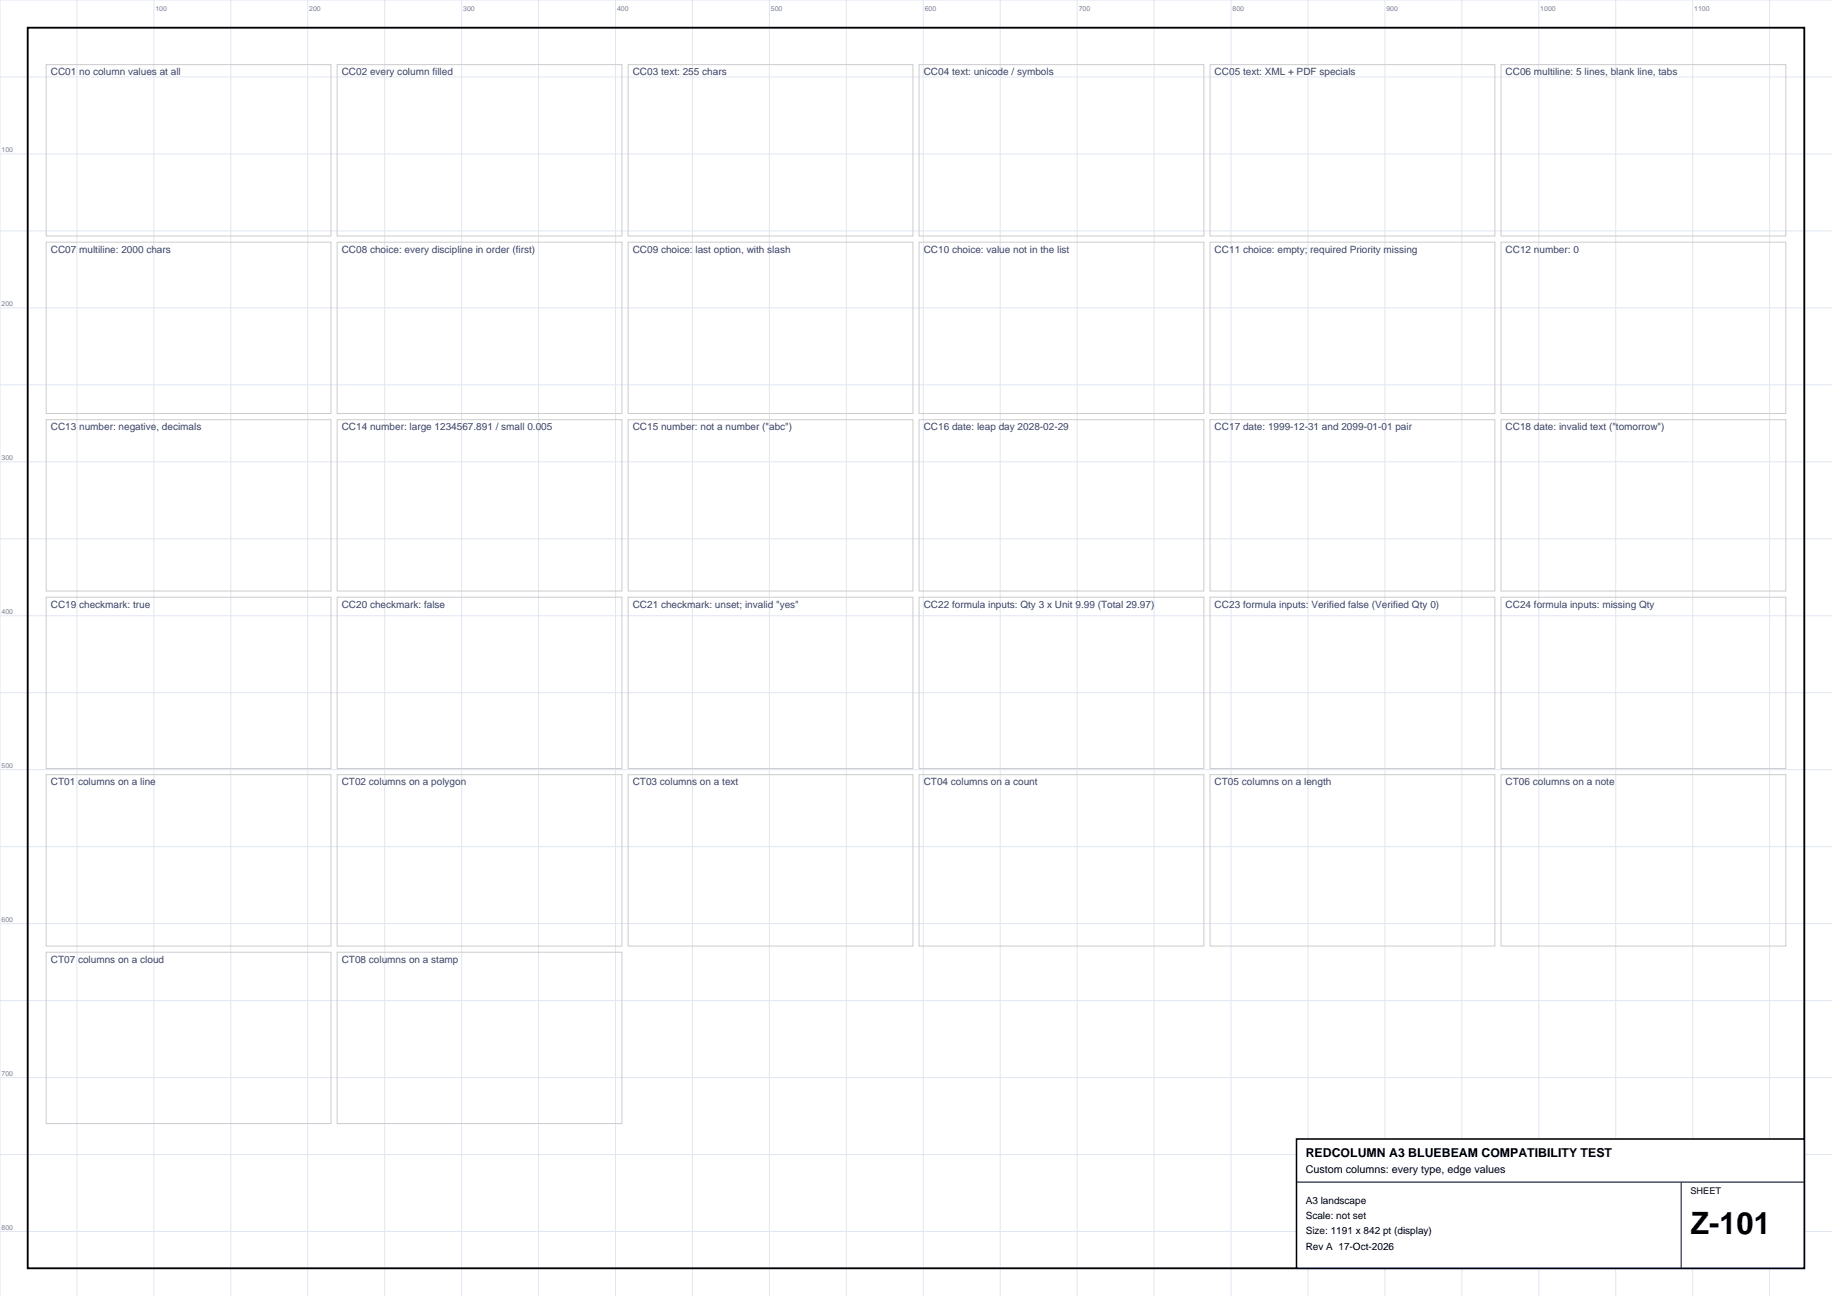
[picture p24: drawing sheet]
<svg xmlns="http://www.w3.org/2000/svg" width="420mm" height="297mm" viewBox="0 0 420 297" stroke-linecap="round" stroke-linejoin="round" font-family="sans-serif">
<defs><g id="words">
<text font-size="7.1" x="387.5" y="282.9">Z-101</text>
<text font-size="2.8" x="299.3" y="265.3">REDCOLUMN A3 BLUEBEAM COMPATIBILITY TEST</text>
<text font-size="2.5" x="299.3" y="268.8">Custom columns: every type, edge values</text>
<g font-size="2.3" fill="#334073">
<text x="11.6" y="17.3">CC01 no column values at all</text>
<text x="78.3" y="17.3">CC02 every column filled</text>
<text x="145.1" y="17.3">CC03 text: 255 chars</text>
<text x="211.8" y="17.3">CC04 text: unicode / symbols</text>
<text x="278.5" y="17.3">CC05 text: XML + PDF specials</text>
<text x="345.2" y="17.3">CC06 multiline: 5 lines, blank line, tabs</text>
<text x="11.6" y="58">CC07 multiline: 2000 chars</text>
<text x="78.3" y="58">CC08 choice: every discipline in order (first)</text>
<text x="145.1" y="58">CC09 choice: last option, with slash</text>
<text x="211.8" y="58">CC10 choice: value not in the list</text>
<text x="278.5" y="58">CC11 choice: empty; required Priority missing</text>
<text x="345.2" y="58">CC12 number: 0</text>
<text x="11.6" y="98.6">CC13 number: negative, decimals</text>
<text x="78.3" y="98.6">CC14 number: large 1234567.891 / small 0.005</text>
<text x="145.1" y="98.6">CC15 number: not a number (&quot;abc&quot;)</text>
<text x="211.8" y="98.6">CC16 date: leap day 2028-02-29</text>
<text x="278.5" y="98.6">CC17 date: 1999-12-31 and 2099-01-01 pair</text>
<text x="345.2" y="98.6">CC18 date: invalid text (&quot;tomorrow&quot;)</text>
<text x="11.6" y="139.3">CC19 checkmark: true</text>
<text x="78.3" y="139.3">CC20 checkmark: false</text>
<text x="145.1" y="139.3">CC21 checkmark: unset; invalid &quot;yes&quot;</text>
<text x="211.8" y="139.3">CC22 formula inputs: Qty 3 x Unit 9.99 (Total 29.97)</text>
<text x="278.5" y="139.3">CC23 formula inputs: Verified false (Verified Qty 0)</text>
<text x="345.2" y="139.3">CC24 formula inputs: missing Qty</text>
<text x="11.6" y="180">CT01 columns on a line</text>
<text x="78.3" y="180">CT02 columns on a polygon</text>
<text x="145.1" y="180">CT03 columns on a text</text>
<text x="211.8" y="180">CT04 columns on a count</text>
<text x="278.5" y="180">CT05 columns on a length</text>
<text x="345.2" y="180">CT06 columns on a note</text>
<text x="11.6" y="220.7">CT07 columns on a cloud</text>
<text x="78.3" y="220.7">CT08 columns on a stamp</text>
</g>
<g font-size="2.3">
<text x="299.3" y="275.8">A3 landscape</text>
<text x="299.3" y="279.4">Scale: not set</text>
<text x="299.3" y="282.9">Size: 1191 x 842 pt (display)</text>
<text x="299.3" y="286.4">Rev A 17-Oct-2026</text>
</g>
<text font-size="2.1" x="387.5" y="273.7">SHEET</text>
<g font-size="1.6" fill="#738099">
<text x="35.6" y="2.5">100</text>
<text x="70.9" y="2.5">200</text>
<text x="106.2" y="2.5">300</text>
<text x="141.5" y="2.5">400</text>
<text x="176.7" y="2.5">500</text>
<text x="212" y="2.5">600</text>
<text x="247.3" y="2.5">700</text>
<text x="282.6" y="2.5">800</text>
<text x="317.9" y="2.5">900</text>
<text x="353.1" y="2.5">1000</text>
<text x="388.4" y="2.5">1100</text>
<text x=".4" y="34.9">100</text>
<text x=".4" y="70.2">200</text>
<text x=".4" y="105.5">300</text>
<text x=".4" y="140.8">400</text>
<text x=".4" y="176">500</text>
<text x=".4" y="211.3">600</text>
<text x=".4" y="246.6">700</text>
<text x=".4" y="281.9">800</text>
</g>
</g></defs>
<g fill="none" stroke="#e0e6f2" stroke-width=".23">
<path d="M0 17.6h420M17.6 0v297M35.3 0v297M52.9 0v297M70.6 0v297M88.2 0v297M105.8 0v297M123.5 0v297M141.1 0v297M158.7 0v297M176.4 0v297M194 0v297"/>
<path d="M211.7 0v297M229.3 0v297M246.9 0v297M264.6 0v297M282.2 0v297M299.9 0v297M317.5 0v297M335.1 0v297M352.8 0v297M370.4 0v297M388.1 0v297M405.7 0v297"/>
<path d="M420 0h-420v297M0 35.3h420M0 52.9h420M0 70.6h420M0 88.2h420M0 105.8h420M0 123.5h420M0 141.1h420M0 158.7h420M0 176.4h420M0 194h420M0 211.7h420"/>
<path d="M0 229.3h420M0 246.9h420M0 264.6h420M0 282.2h420"/>
</g>
<path d="M6.3 6.3h407.3v284.4h-407.3z" fill="none" stroke="#000" stroke-width=".42"/>
<g fill="none" stroke="#ccc" stroke-width=".23">
<path d="M10.6 14.8h65.3v39.3h-65.3zM77.3 14.8h65.3v39.3h-65.3zM144 14.8h65.3v39.3h-65.3zM210.7 14.8h65.3v39.3h-65.3zM277.4 14.8h65.3v39.3h-65.3zM344.1 14.8h65.3v39.3h-65.3zM10.6 55.5h65.3v39.3h-65.3zM77.3 55.5h65.3v39.3h-65.3zM144 55.5h65.3v39.3h-65.3zM210.7 55.5h65.3v39.3h-65.3zM277.4 55.5h65.3v39.3h-65.3zM344.1 55.5h65.3v39.3h-65.3z"/>
<path d="M10.6 96.2h65.3v39.2h-65.3zM77.3 96.2h65.3v39.2h-65.3zM144 96.2h65.3v39.2h-65.3zM210.7 96.2h65.3v39.2h-65.3zM277.4 96.2h65.3v39.2h-65.3zM344.1 96.2h65.3v39.2h-65.3zM10.6 136.9h65.3v39.2h-65.3zM77.3 136.9h65.3v39.2h-65.3zM144 136.9h65.3v39.2h-65.3zM210.7 136.9h65.3v39.2h-65.3zM277.4 136.9h65.3v39.2h-65.3zM344.1 136.9h65.3v39.2h-65.3z"/>
<path d="M10.6 177.5h65.3v39.3h-65.3zM77.3 177.5h65.3v39.3h-65.3zM144 177.5h65.3v39.3h-65.3zM210.7 177.5h65.3v39.3h-65.3zM277.4 177.5h65.3v39.3h-65.3zM344.1 177.5h65.3v39.3h-65.3zM10.6 218.2h65.3v39.3h-65.3zM77.3 218.2h65.3v39.3h-65.3z"/>
</g>
<path d="M297.2 261h116.4v29.7h-116.4z" fill="#fff" stroke="#000" stroke-width=".35"/>
<path d="M297.2 270.9h116.4M385.4 270.9v19.8" fill="none" stroke="#000" stroke-width=".23"/>
<use href="#words"/>
</svg>
